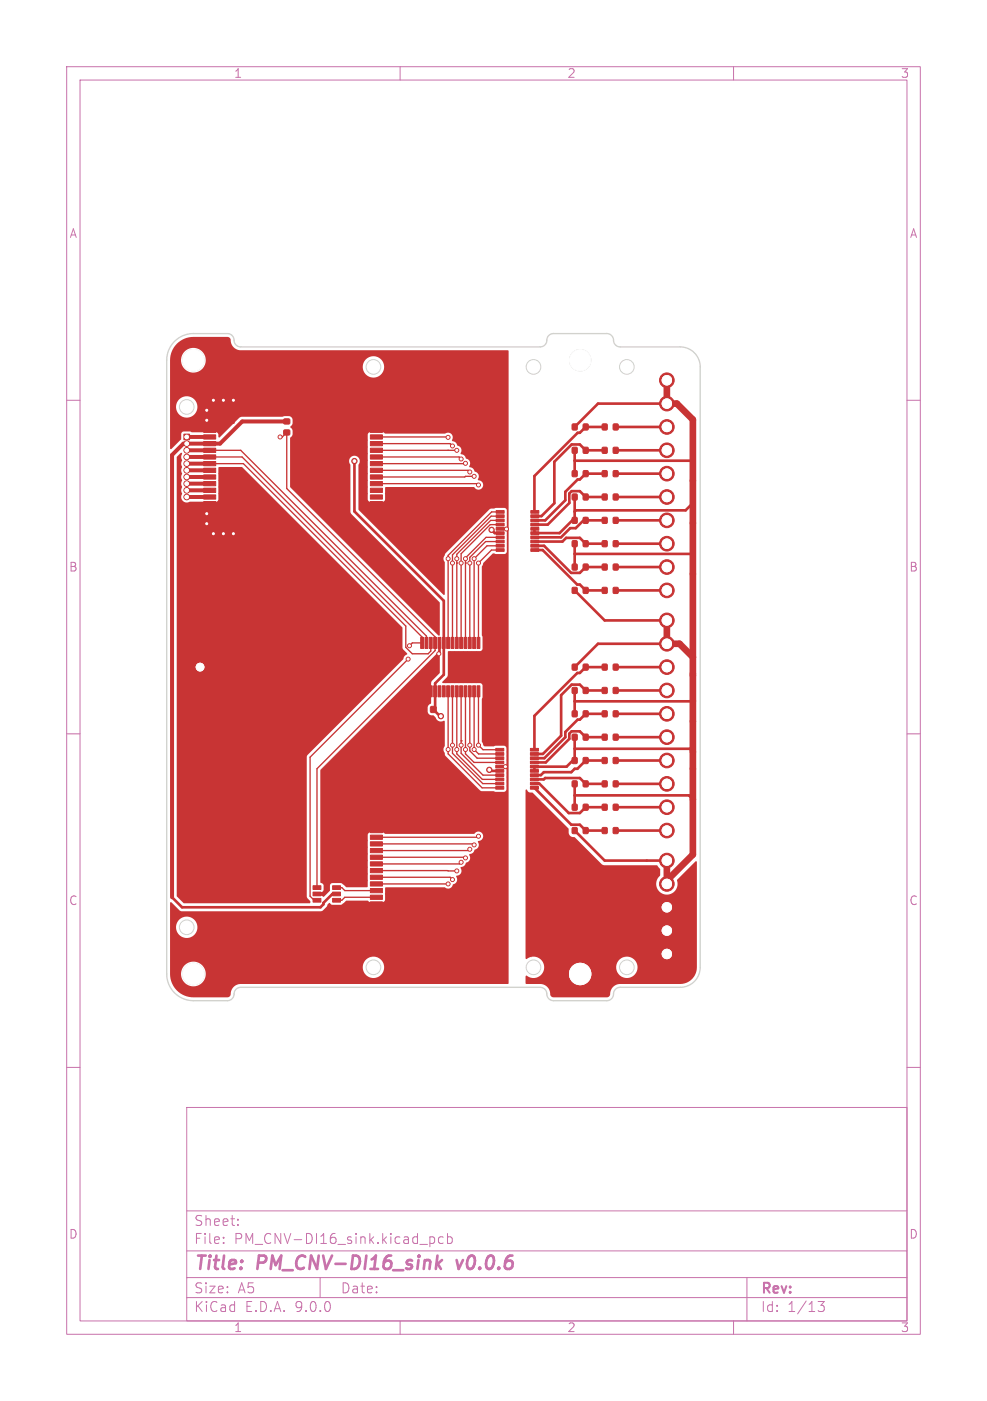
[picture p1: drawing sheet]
<svg xmlns="http://www.w3.org/2000/svg" width="148mm" height="210mm" viewBox="0 0 148 210" stroke-linecap="round" stroke-linejoin="round" font-family="sans-serif">
<defs><g id="words">
<g font-size="2.8" fill="#c872ab">
<text x="29" y="190.9">Title:</text>
<text x="38.7" y="190.9">PM_CNV-DI16_sink</text>
<text x="69.4" y="190.9">v0.0.6</text>
</g>
<g font-size="2.1" fill="#c872ab">
<text x="29" y="184">Sheet:</text>
<text x="29" y="186.7">File:</text>
<text x="35.1" y="186.7">PM_CNV-DI16_sink.kicad_pcb</text>
<text x="29" y="196.9">KiCad</text>
<text x="29" y="194.1">Size:</text>
<text x="35.7" y="194.1">A5</text>
<text x="36.7" y="196.9">E.D.A.</text>
<text x="44.3" y="196.9">9.0.0</text>
<text x="51" y="194.1">Date:</text>
<text x="114" y="194.3">Rev:</text>
<text x="114" y="196.9">Id:</text>
<text x="118.1" y="196.9">1/13</text>
</g>
<g font-size="1.8" fill="#c872ab">
<text x="35" y="11.9">1</text>
<text x="85" y="11.9">2</text>
<text x="135" y="11.9">3</text>
<text x="10.3" y="35.9">A</text>
<text x="136.4" y="35.9">A</text>
<text x="10.3" y="85.9">B</text>
<text x="136.3" y="85.9">B</text>
<text x="10.3" y="135.9">C</text>
<text x="136.3" y="135.9">C</text>
<text x="10.3" y="185.9">D</text>
<text x="136.3" y="185.9">D</text>
<text x="35" y="199.9">1</text>
<text x="85" y="199.9">2</text>
<text x="135" y="199.9">3</text>
</g>
</g></defs>
<g fill="none" stroke="#c872ab" stroke-width=".15">
<path d="M10 10h128v190h-128zM12 12h124v186h-124zM60 10v2M110 10v2M10 60h2M136 60h2M10 110h2M136 110h2M10 160h2M28 166h108v32h-108zM136 160h2M28 194.5h108"/>
<path d="M28 191.5h108M28 187.5h108M28 181.5h108M33.5 186.3v.1M33.5 185.5v.1M35.7 183.6v.1M35.7 182.8v.1M48 191.5v3M60 198v2M64.5 185.4v1.5M64.5 185.5l.4-.1 .3 .3v.4l-.2 .2h-.5M66.5 185.5l-.5-.1-.3 .3v.4l.2 .2h.6"/>
<path d="M67.1 185.5l.4-.1 .3 .3v.4l-.1 .2h-.6M67.1 184.9v1.5M110 198v2M112 191.5v6.5M122.7 195.1h.9l-.5 .6a.41 .41 0 0 1 .5 .3v.3l-.1 .2h-.8"/>
</g>
<path d="M65.6 188.2l-.2 2M65.6 189.4l.5 .8M66.3 188.9l-.9 .7M68.5 188.9l.3 1.3" fill="none" stroke="#c872ab" stroke-width=".4"/>
<g fill="#c83434" stroke="#c83434" stroke-width=".15">
<path d="M90.3 120.6h.7v.8h-.7z"/>
<path d="M92 120.6h.7v.8h-.7z"/>
<path d="M46.9 132.8h1.2v.5h-1.2z"/>
<path d="M46.9 133.7h1.2v.6h-1.2z"/>
<path d="M46.9 134.7h1.2v.5h-1.2z"/>
<path d="M49.9 134.7h1.2v.5h-1.2z"/>
<path d="M49.9 133.7h1.2v.6h-1.2z"/>
<path d="M49.9 132.8h1.2v.5h-1.2z"/>
<path d="M90.3 88.1h.7v.8h-.7z"/>
<path d="M92 88.1h.7v.8h-.7z"/>
<path d="M85.8 84.6h.7v.8h-.7z"/>
<path d="M87.5 84.6h.7v.8h-.7z"/>
<path d="M85.8 103.1h.7v.8h-.7z"/>
<path d="M87.5 103.1h.7v.8h-.7z"/>
<path d="M90.3 110.1h.7v.8h-.7z"/>
<path d="M92 110.1h.7v.8h-.7z"/>
<path d="M79.6 82.3h1.2v.4h-1.2z"/>
<path d="M79.6 81.6h1.2v.4h-1.2z"/>
<path d="M79.6 81h1.2v.4h-1.2z"/>
<path d="M79.6 80.3h1.2v.4h-1.2z"/>
<path d="M79.6 79.7h1.2v.4h-1.2z"/>
<path d="M79.6 79.1h1.2v.4h-1.2z"/>
<path d="M79.6 78.4h1.2v.4h-1.2z"/>
<path d="M79.6 77.8h1.2v.4h-1.2z"/>
<path d="M79.6 77.2h1.2v.4h-1.2z"/>
<path d="M79.6 76.5h1.2v.4h-1.2z"/>
<path d="M74.4 76.5h1.2v.4h-1.2z"/>
<path d="M74.4 77.2h1.2v.4h-1.2z"/>
<path d="M74.4 77.8h1.2v.4h-1.2z"/>
<path d="M74.4 78.4h1.2v.4h-1.2z"/>
<path d="M74.4 79.1h1.2v.4h-1.2z"/>
<path d="M74.4 79.7h1.2v.4h-1.2z"/>
<path d="M74.4 80.3h1.2v.4h-1.2z"/>
<path d="M74.4 81h1.2v.4h-1.2z"/>
<path d="M74.4 81.6h1.2v.4h-1.2z"/>
<path d="M74.4 82.3h1.2v.4h-1.2z"/>
<path d="M90.3 67.1h.7v.8h-.7z"/>
<path d="M92 67.1h.7v.8h-.7z"/>
<path d="M85.8 124.1h.7v.8h-.7z"/>
<path d="M87.5 124.1h.7v.8h-.7z"/>
<path d="M85.8 120.6h.7v.8h-.7z"/>
<path d="M87.5 120.6h.7v.8h-.7z"/>
<path d="M85.8 81.1h.7v.8h-.7z"/>
<path d="M87.5 81.1h.7v.8h-.7z"/>
<path d="M90.3 63.6h.7v.8h-.7z"/>
<path d="M92 63.6h.7v.8h-.7z"/>
<path d="M27.6 65.1h.8v.8h-.8z"/>
<path d="M64.6 105.9h.8v.9h-.8z"/>
<path d="M63 105.9h.8v.9h-.8z"/>
<path d="M85.8 110.1h.7v.8h-.7z"/>
<path d="M87.5 110.1h.7v.8h-.7z"/>
<path d="M71.5 95.5h.5v1.7h-.5z"/>
<path d="M70.9 95.5h.4v1.7h-.4z"/>
<path d="M70.2 95.5h.5v1.7h-.5z"/>
<path d="M69.6 95.5h.4v1.7h-.4z"/>
<path d="M68.9 95.5h.5v1.7h-.5z"/>
<path d="M68.3 95.5h.4v1.7h-.4z"/>
<path d="M67.6 95.5h.5v1.7h-.5z"/>
<path d="M67 95.5h.4v1.7h-.4z"/>
<path d="M66.3 95.5h.5v1.7h-.5z"/>
<path d="M65.7 95.5h.4v1.7h-.4z"/>
<path d="M65 95.5h.5v1.7h-.5z"/>
<path d="M64.4 95.5h.4v1.7h-.4z"/>
<path d="M63.7 95.5h.5v1.7h-.5z"/>
<path d="M63.1 95.5h.4v1.7h-.4z"/>
<path d="M63.1 102.8h.4v1.7h-.4z"/>
<path d="M63.7 102.8h.5v1.7h-.5z"/>
<path d="M64.4 102.8h.4v1.7h-.4z"/>
<path d="M65 102.8h.5v1.7h-.5z"/>
<path d="M65.7 102.8h.4v1.7h-.4z"/>
<path d="M66.3 102.8h.5v1.7h-.5z"/>
<path d="M67 102.8h.4v1.7h-.4z"/>
<path d="M67.6 102.8h.5v1.7h-.5z"/>
<path d="M68.3 102.8h.4v1.7h-.4z"/>
<path d="M68.9 102.8h.5v1.7h-.5z"/>
<path d="M69.6 102.8h.4v1.7h-.4z"/>
<path d="M70.2 102.8h.5v1.7h-.5z"/>
<path d="M70.9 102.8h.4v1.7h-.4z"/>
<path d="M71.5 102.8h.5v1.7h-.5z"/>
<path d="M85.8 70.6h.7v.8h-.7z"/>
<path d="M87.5 70.6h.7v.8h-.7z"/>
<path d="M55.5 75.2h1.8v.6h-1.8z"/>
<path d="M55.5 74.2h1.8v.6h-1.8z"/>
<path d="M55.5 73.2h1.8v.6h-1.8z"/>
<path d="M55.5 72.2h1.8v.6h-1.8z"/>
<path d="M55.5 71.2h1.8v.6h-1.8z"/>
<path d="M55.5 70.2h1.8v.6h-1.8z"/>
<path d="M55.5 69.2h1.8v.6h-1.8z"/>
<path d="M55.5 68.2h1.8v.6h-1.8z"/>
<path d="M55.5 67.2h1.8v.6h-1.8z"/>
<path d="M55.5 66.2h1.8v.6h-1.8z"/>
<path d="M55.5 65.2h1.8v.6h-1.8z"/>
<path d="M55.5 64.2h1.8v.6h-1.8z"/>
<path d="M57.1 76.6h3v2.5h-3z"/>
<path d="M57.1 60.9h3v2.5h-3z"/>
<path d="M85.8 67.1h.7v.8h-.7z"/>
<path d="M87.5 67.1h.7v.8h-.7z"/>
<path d="M90.3 103.1h.7v.8h-.7z"/>
<path d="M92 103.1h.7v.8h-.7z"/>
<path d="M85.8 74.1h.7v.8h-.7z"/>
<path d="M87.5 74.1h.7v.8h-.7z"/>
<path d="M85.8 99.6h.7v.8h-.7z"/>
<path d="M87.5 99.6h.7v.8h-.7z"/>
<path d="M90.3 124.1h.7v.8h-.7z"/>
<path d="M92 124.1h.7v.8h-.7z"/>
<path d="M90.3 74.1h.7v.8h-.7z"/>
<path d="M92 74.1h.7v.8h-.7z"/>
<path d="M90.3 117.1h.7v.8h-.7z"/>
<path d="M92 117.1h.7v.8h-.7z"/>
<path d="M90.3 70.6h.7v.8h-.7z"/>
<path d="M92 70.6h.7v.8h-.7z"/>
<path d="M85.8 63.6h.7v.8h-.7z"/>
<path d="M87.5 63.6h.7v.8h-.7z"/>
<path d="M85.8 117.1h.7v.8h-.7z"/>
<path d="M87.5 117.1h.7v.8h-.7z"/>
<path d="M55.5 135.2h1.8v.6h-1.8z"/>
<path d="M55.5 134.2h1.8v.6h-1.8z"/>
<path d="M55.5 133.2h1.8v.6h-1.8z"/>
<path d="M55.5 132.2h1.8v.6h-1.8z"/>
<path d="M55.5 131.2h1.8v.6h-1.8z"/>
<path d="M55.5 130.2h1.8v.6h-1.8z"/>
<path d="M55.5 129.2h1.8v.6h-1.8z"/>
<path d="M55.5 128.2h1.8v.6h-1.8z"/>
<path d="M55.5 127.2h1.8v.6h-1.8z"/>
<path d="M55.5 126.2h1.8v.6h-1.8z"/>
<path d="M55.5 125.2h1.8v.6h-1.8z"/>
<path d="M55.5 124.2h1.8v.6h-1.8z"/>
<path d="M57.1 136.6h3v2.5h-3z"/>
<path d="M57.1 120.9h3v2.5h-3z"/>
<path d="M42.6 62.8h.8v.7h-.8z"/>
<path d="M42.6 64.5h.8v.7h-.8z"/>
<path d="M90.3 77.6h.7v.8h-.7z"/>
<path d="M92 77.6h.7v.8h-.7z"/>
<path d="M90.3 84.6h.7v.8h-.7z"/>
<path d="M92 84.6h.7v.8h-.7z"/>
<path d="M30.5 75.2h1.8v.6h-1.8z"/>
<path d="M30.5 74.2h1.8v.6h-1.8z"/>
<path d="M30.5 73.2h1.8v.6h-1.8z"/>
<path d="M30.5 72.2h1.8v.6h-1.8z"/>
<path d="M30.5 71.2h1.8v.6h-1.8z"/>
<path d="M30.5 70.2h1.8v.6h-1.8z"/>
<path d="M30.5 69.2h1.8v.6h-1.8z"/>
<path d="M30.5 68.2h1.8v.6h-1.8z"/>
<path d="M30.5 67.2h1.8v.6h-1.8z"/>
<path d="M30.5 66.2h1.8v.6h-1.8z"/>
<path d="M30.5 65.2h1.8v.6h-1.8z"/>
<path d="M30.5 64.2h1.8v.6h-1.8z"/>
<path d="M32.1 76.6h3v2.5h-3z"/>
<path d="M32.1 60.9h3v2.5h-3z"/>
<path d="M79.5 117.9h1.2v.4h-1.2z"/>
<path d="M79.5 117.3h1.2v.4h-1.2z"/>
<path d="M79.5 116.6h1.2v.4h-1.2z"/>
<path d="M79.5 116h1.2v.4h-1.2z"/>
<path d="M79.5 115.4h1.2v.4h-1.2z"/>
<path d="M79.5 114.7h1.2v.4h-1.2z"/>
<path d="M79.5 114.1h1.2v.4h-1.2z"/>
<path d="M79.5 113.5h1.2v.4h-1.2z"/>
<path d="M79.5 112.8h1.2v.4h-1.2z"/>
<path d="M79.5 112.2h1.2v.4h-1.2z"/>
<path d="M74.3 112.2h1.2v.4h-1.2z"/>
<path d="M74.3 112.8h1.2v.4h-1.2z"/>
<path d="M74.3 113.5h1.2v.4h-1.2z"/>
<path d="M74.3 114.1h1.2v.4h-1.2z"/>
<path d="M74.3 114.7h1.2v.4h-1.2z"/>
<path d="M74.3 115.4h1.2v.4h-1.2z"/>
<path d="M74.3 116h1.2v.4h-1.2z"/>
<path d="M74.3 116.6h1.2v.4h-1.2z"/>
<path d="M74.3 117.3h1.2v.4h-1.2z"/>
<path d="M74.3 117.9h1.2v.4h-1.2z"/>
<path d="M90.3 81.1h.7v.8h-.7z"/>
<path d="M92 81.1h.7v.8h-.7z"/>
<path d="M85.8 77.6h.7v.8h-.7z"/>
<path d="M87.5 77.6h.7v.8h-.7z"/>
<path d="M85.8 106.6h.7v.8h-.7z"/>
<path d="M87.5 106.6h.7v.8h-.7z"/>
<path d="M90.3 106.6h.7v.8h-.7z"/>
<path d="M92 106.6h.7v.8h-.7z"/>
<path d="M90.3 99.6h.7v.8h-.7z"/>
<path d="M92 99.6h.7v.8h-.7z"/>
<path d="M85.8 113.6h.7v.8h-.7z"/>
<path d="M87.5 113.6h.7v.8h-.7z"/>
<path d="M90.3 113.6h.7v.8h-.7z"/>
<path d="M92 113.6h.7v.8h-.7z"/>
<path d="M85.8 88.1h.7v.8h-.7z"/>
<path d="M87.5 88.1h.7v.8h-.7z"/>
<circle cx="28" cy="66.5" r=".42"/>
<circle cx="28" cy="67.5" r=".42"/>
<circle cx="28" cy="68.5" r=".42"/>
<circle cx="28" cy="69.5" r=".42"/>
<circle cx="28" cy="70.5" r=".42"/>
<circle cx="28" cy="71.5" r=".42"/>
<circle cx="28" cy="72.5" r=".42"/>
<circle cx="28" cy="73.5" r=".42"/>
<circle cx="28" cy="74.5" r=".42"/>
<circle cx="100" cy="143" r="1.1"/>
<circle cx="100" cy="139.5" r="1.1"/>
<circle cx="100" cy="136" r="1.1"/>
<circle cx="100" cy="132.5" r="1.1"/>
<circle cx="100" cy="129" r="1.1"/>
<circle cx="30" cy="100" r=".86"/>
<circle cx="100" cy="124.5" r="1.1"/>
<circle cx="100" cy="121" r="1.1"/>
<circle cx="100" cy="117.5" r="1.1"/>
<circle cx="100" cy="114" r="1.1"/>
<circle cx="100" cy="110.5" r="1.1"/>
<circle cx="100" cy="107" r="1.1"/>
<circle cx="100" cy="103.5" r="1.1"/>
<circle cx="100" cy="100" r="1.1"/>
<circle cx="100" cy="96.5" r="1.1"/>
<circle cx="100" cy="93" r="1.1"/>
<circle cx="87" cy="146" r="3.2"/>
<circle cx="100" cy="88.5" r="1.1"/>
<circle cx="100" cy="85" r="1.1"/>
<circle cx="100" cy="81.5" r="1.1"/>
<circle cx="100" cy="78" r="1.1"/>
<circle cx="100" cy="74.5" r="1.1"/>
<circle cx="100" cy="71" r="1.1"/>
<circle cx="100" cy="67.5" r="1.1"/>
<circle cx="100" cy="64" r="1.1"/>
<circle cx="100" cy="60.5" r="1.1"/>
<circle cx="100" cy="57" r="1.1"/>
<circle cx="42" cy="65.5" r=".3"/>
<circle cx="61.2" cy="98.8" r=".3"/>
<circle cx="61.4" cy="96.8" r=".3"/>
<circle cx="31" cy="61.5" r=".3"/>
<circle cx="33.5" cy="80" r=".3"/>
<circle cx="33.5" cy="60" r=".3"/>
<circle cx="35" cy="60" r=".3"/>
<circle cx="76" cy="79.3" r=".3"/>
<circle cx="32" cy="80" r=".3"/>
<circle cx="31" cy="63" r=".3"/>
<circle cx="65.8" cy="98" r=".3"/>
<circle cx="35" cy="80" r=".3"/>
<circle cx="75.8" cy="114.9" r=".3"/>
<circle cx="31" cy="78.5" r=".3"/>
<circle cx="31" cy="77" r=".3"/>
<circle cx="32" cy="60" r=".3"/>
<circle cx="67.9" cy="66.9" r=".3"/>
<circle cx="67.9" cy="84.4" r=".3"/>
<circle cx="69.1" cy="68.8" r=".3"/>
<circle cx="69.2" cy="84.4" r=".3"/>
<circle cx="71.1" cy="71.4" r=".3"/>
<circle cx="71.1" cy="83.8" r=".3"/>
<circle cx="70.4" cy="84.4" r=".3"/>
<circle cx="70.4" cy="70.7" r=".3"/>
<circle cx="68.5" cy="83.8" r=".3"/>
<circle cx="68.5" cy="67.5" r=".3"/>
<circle cx="69.8" cy="69.4" r=".3"/>
<circle cx="69.8" cy="83.8" r=".3"/>
<circle cx="71.7" cy="84.4" r=".3"/>
<circle cx="71.7" cy="72.7" r=".3"/>
<circle cx="69.8" cy="128.6" r=".3"/>
<circle cx="69.8" cy="112.4" r=".3"/>
<circle cx="67.9" cy="111.7" r=".3"/>
<circle cx="67.9" cy="131.9" r=".3"/>
<circle cx="69.1" cy="111.7" r=".3"/>
<circle cx="69.1" cy="129.2" r=".3"/>
<circle cx="70.4" cy="127.3" r=".3"/>
<circle cx="70.4" cy="111.7" r=".3"/>
<circle cx="68.5" cy="112.4" r=".3"/>
<circle cx="68.5" cy="130.5" r=".3"/>
<circle cx="67.2" cy="132.5" r=".3"/>
<circle cx="67.2" cy="112.4" r=".3"/>
<circle cx="67.2" cy="65.6" r=".3"/>
<circle cx="67.2" cy="83.8" r=".3"/>
<circle cx="71.1" cy="112.4" r=".3"/>
<circle cx="71.1" cy="126.6" r=".3"/>
<circle cx="71.7" cy="125.4" r=".3"/>
<circle cx="71.7" cy="111.7" r=".3"/>
<circle cx="66.1" cy="107.4" r=".4"/>
<circle cx="73.4" cy="115.4" r=".4"/>
<circle cx="73.7" cy="79.4" r=".4"/>
<circle cx="53.1" cy="69.1" r=".4"/>
</g>
<path d="M28 67.5h3.4M28 68.5h3.4" fill="none" stroke="#c83434" stroke-width=".6"/>
<path d="M31.4 67.5h4.7l27.9 27.9v1M31.4 68.5h4.9l27 27v.9h-1.5l-.4 .4M42 65.5h.3l.7-.7v8.4l22.2 22.3v2l-17.7 17.7v17.9M61.2 98.8l-14.7 14.7v20.8l.6 .7h.4" fill="none" stroke="#c83434" stroke-width=".2"/>
<path d="M65.9 96.4v1.5l-.1 .1" fill="none" stroke="#c83434" stroke-width=".4"/>
<circle cx="75.8" cy="114.9" r=".2" fill="#c83434"/>
<g fill="none" stroke="#c83434" stroke-width=".4">
<path d="M53.1 69.1v7.6l13.4 13.4v11l-1.3 1.3v3.7l-.2 .3 1 1h.1M73.7 79.4l.5 .5h.8M75 79.3h.9M75.9 79.3l.1 .1M75.9 79.3h.1M86.2 74.5v3.5h-.4l-1.9 1.9h-3.7l-.1-.5M86.2 67.5v3.5M86.2 69.1h17.7M90.7 64h-2.9l-.8 .9h-.4l-6.5 6.5 .1 5.3M90.7 67.5h-2.9l-.8-.9h-1.3l-2.6 2.6v6.2l-1.9 2h-1M90.7 74.5h-2.9l-.8-.9h-1.3l-.3 .4v1.4l-3.3 3.2h-1.9M90.7 71h-2.9l-.8 .9h-.4l-1.8 1.8v1.3l-3 3h-1.6"/>
<path d="M90.7 78h-2.9v-.3l-1.5 1.5h-.8l-1.4 1.3h-3.9M92.3 64h7.7M92.3 67.5h7.7M92.3 74.5h7.7M92.3 78h7.7M92.3 71h7.7M100 60.5h-10.3l-3.5 3.5M103.9 75.4l-1.1 1.1h-16.4l-.2 .2M80.2 82.5h1.2l5.2 5.1h.4l.8 .9h2.9M80.2 81.8h1.4l4.1 4.1h1.3l.8-.9h2.9M80.2 81.2h4.1l.6-.6h2.1l.8 .9h2.9M86.2 81.5v3.5"/>
<path d="M86.2 83h17.7M86.2 88.5l4.5 4.5h9.3M92.3 88.5h7.7M92.3 85h7.7M92.3 81.5h7.7M100 96.5h-10.3l-3.5 3.5M73.4 115.4l.1 .2h1.4M74.9 114.9h.9M80.1 116.8h1.4l.2-.2h5.3l.8 .9h2.9M80.1 117.5h.8l4.4 4.4h1.7l.8-.9h2.9M80.1 118.1l5.6 5.5h1.3l.8 .9h2.9M86.2 110.5v3.5h-.3l-.9 .9h-4.9v.7"/>
<path d="M86.2 103.5v3.5M86.2 117.5v3.5M86.2 112.2h17.2l.5 .5M86.2 119.2h17.1l.6 .6M90.7 100h-2.9l-.8 .9h-.4l-6.5 6.4v5.1M90.7 110.5h-2.9l-.8-.9h-1.3l-.3 .4v.8l-3.6 3.5h-1.7M90.7 107h-2.9l-.8 .9h-.4l-1.8 1.8v.8l-3.2 3.2h-1.5M90.7 103.5h-2.9l-.8-.9h-1.3l-1.6 1.6v6.1l-2.7 2.7h-1.3M90.7 114h-2.9l-1.2 1.2h-.4l-.5 .5h-4.2l-.4 .5h-1M92.3 107h7.7M92.3 110.5h7.7M92.3 100h7.7"/>
<path d="M92.3 103.5h7.7M92.3 117.5h7.7M92.3 114h7.7M103.9 105.1h-17.7M50.5 134h-.7l-1.3 1.3v.3l-.4 .4h-20.8l-1.5-1.5M86.2 124.5l4.5 4.5h9.3M92.3 121h7.7M92.3 124.5h7.7"/>
</g>
<g fill="none" stroke="#c83434" stroke-width=".2">
<path d="M31.4 69.5h5.1l24.4 24.4v3.1l.9 1h2.4l.4-.4v-1.2M56.4 66.5h11.1l.3 .4M56.4 68.5h12.4l.4 .3M56.4 70.5h13.8l.2 .3M56.4 67.5h12.1M56.4 72.5h15.1l.2 .2M56.4 65.5l10.8 .1M69.8 69.5h-13.4M71.1 71.4h-1.3l-.1 .1h-13.3M75 77.4h-1.3l-5.9 5.8 .1 13.2M75 78.6h-1.5l-4.3 4.4v13.4M75 78h-1.4l-5.1 5.1v13.3"/>
<path d="M75 76.7h-1.3l-6.5 6.6v13.1M67.2 83.8h.1M67.8 84.4h.1M68.5 84.4h.1M69.2 84.4h.1M69.8 84.4h.1M71.1 83.8v12.6M71.1 83.8h.1M74.9 80.6l.1-.1h-2.1l-3.1 3.1v12.8M75 81.8h-2l-1.9 2M75 81.2h-2.2l-2.4 2.4v12.8M75 82.5h-1.3l-2 1.9v12"/>
<path d="M67.2 103.6v9.4l5.1 5.1h2.6M67.8 111.1h.1M67.9 103.6l-.1 9.3 4.6 4.6h2.5M68.5 103.6v9.4l3.8 3.8h2.6M69.2 111.1h.1M69.2 103.6v9.3l3.2 3.3h2.5M69.8 103.6v9.4l1.3 1.3h3.8M70.4 103.6v8.9l1.2 1.2h3.3M71.1 103.6v8.8M71.1 112.4h.1M71.1 112.4l.7 .6h3.1M71.7 103.6v8.1l.7 .7h2.5"/>
<path d="M74.9 117.5h.1M74.9 116.2h.1M74.9 113.7h.1M74.9 112.4h.1M74.9 114.3h.1M74.9 116.8h.1M74.9 118.1h.1M74.9 113h.1M50.5 133.1h.8l.4 .4h4.7M56.4 128.5h13.3l.1 .1M56.4 131.5h11.1l.3 .4M56.4 130.5l12.1 .1"/>
<path d="M56.4 132.5h10.8M56.4 126.5h14.6l.1 .2M56.4 134.5h-4.7l-.4 .5h-.8M69.2 129.3l-.3 .2h-12.5M70.4 127.3l-.2 .2h-13.8M71.7 125.4l-.1 .1h-15.2"/>
</g>
<path d="M28 69.5h3.4M28 65.5h3.4M28 70.5h3.4M28 71.5h3.4M28 73.5h3.4M28 66.5h.1M28 74.5h3.4M28 72.5h.1M28 72.5h3.4M43 63.2h-6.7l-3.3 3.3h-5.5l-1.7 1.7v66.3" fill="none" stroke="#c83434" stroke-width=".6"/>
<path d="M100 57v3.5h1.5l2.4 2.4v65.2l-3.9 3.9M100 93v3.5h1.9l2 2M100 129v3.5" fill="none" stroke="#c83434" stroke-width="1"/>
<g fill="#c83434">
<path d="M26.5 51.5a3.5 3.5 0 0 1 2.6-1h5a.52 .52 0 0 1 .5 .6 1.51 1.51 0 0 0 1.4 1.4l40.3 .1v94.8l-.2 .1h-40.3a2.01 2.01 0 0 0-1.3 1.8l-.4 .2h-5.1a3.5 3.5 0 0 1-3.5-3.6h1.6v.2a1.85 1.85 0 0 0 2.6 1.6 1.85 1.85 0 0 0 .8-2.8h23.9v.2a1.61 1.61 0 0 0 2.4 1.3 1.61 1.61 0 0 0 0-2.8 1.61 1.61 0 0 0-2.4 1.3h-23.9l-.1-.1a1.85 1.85 0 0 0-2-.6 1.85 1.85 0 0 0-1.3 1.7h-1.6v-7h.9v.2a1.61 1.61 0 0 0 2.4 1.3 1.61 1.61 0 0 0 0-2.8 1.61 1.61 0 0 0-2.4 1.3h-.9l.1-3.7 .1 .1 1.2 1.2 .3 .1h20.9l.3-.1 .6-.6 .1-.3 .3-.3 .4 .3h1.3l.9-.6h3.1l.4 .2h2l.2-.3v-1.8l.2-.1h8.8a.81 .81 0 0 0 1.3-.5 .8 .8 0 0 0 .4-1.2 .82 .82 0 0 0 .7-1.3h.1a.91 .91 0 0 0 .7-.7 .78 .78 0 0 0 .5-1.2l.1-.1a.91 .91 0 0 0 .7-.7 .78 .78 0 0 0 .5-1.2 .74 .74 0 0 0 .7-1.1 .74 .74 0 0 0-1.3 0h-13.3l-.4-.2h-2l-.3 .4v7.8h-3.1l-.8-.6h-1.4l-.3 .2v.9l-.9 .9-.4-.1h-1l-.2-.2 .1-.4h1.1l.3-.3v-.8l-.5-.4 .1-16.8 17.7-17.8 .1 .2v3l-1.2 1.4-.1 3.2-.4 .4-.1 .9a.78 .78 0 0 0 .9 .6l.3 .3a.89 .89 0 0 0 1.3 .4l.1 3.9a.77 .77 0 0 0 0 1l.1 .4 5.2 5.2 .2 .1h1.8l.3 .1h1.3l.3-.2v-3.2l-.2-.4 .2-.4v-2.4l-.3-.3-2.9 .1-.2-.2-.2-.5v-6.4l.1-.3-.1-1.9-.3-.2h-5.6l-.1-.1 .7-.8 .2-.3v-3.6h4.8l.3-.3 .1-1.8-.1-.3v-10.3l.2-.5 1.4-1.4 1.7 .1 .4-.3v-3.1l-.2-.4 .2-.4-.1-2.6-.3-.2h-1.2l-1 .2-6.6 6.6-.1 .4a.77 .77 0 0 0 0 1v4.8l-.1 .1-12.8-12.8-.1-6.7a.82 .82 0 0 0 0-1.2 .82 .82 0 0 0-1.1 0 .82 .82 0 0 0-.1 1.2l.1 7.2 13.3 13.4v4.9l-.1 .1-22.3-22.2v-7.4l.4-.5h11.2v9.6l.3 .4 2.2-.1 .1-.3v-1.7l.2-.1h13.2a.71 .71 0 0 0 1.3 0 .71 .71 0 0 0-.7-1v-.1a.8 .8 0 0 0-.6-1.3 .85 .85 0 0 0-.7-.6 .85 .85 0 0 0-.6-1.3 1.04 1.04 0 0 0-.7-.7 .86 .86 0 0 0-.6-1.3 .85 .85 0 0 0-.7-.6v-.1a.74 .74 0 0 0-.1-.9 .74 .74 0 0 0-1-.1h-8.9l-.4-.2h-1.9l-.2 .1-.2 .3h-11.2v-.7l-.4-.5 .4-.5v-.7l-.2-.3-.3-.1-7.1 .1-.4 .1-3 3-.2-.1v-.6l-.2-.1h-3.7l-.3-.1h-1.1l-.2 .2v1l-1.6 1.4-.1-.1v-6.3h.9a1.61 1.61 0 0 0 2.2 1.6 1.61 1.61 0 0 0 .4-2.7 1.61 1.61 0 0 0-2.6 .8v.3h-.9v-7h1.6a1.85 1.85 0 0 0 1.4 1.9 1.85 1.85 0 0 0 2.1-.9h23.8v.2a1.61 1.61 0 0 0 2.4 1.3 1.61 1.61 0 0 0 0-2.8 1.61 1.61 0 0 0-2.4 1.3l-23.7-.1a1.85 1.85 0 0 0-1.2-2.6 1.85 1.85 0 0 0-2.4 1.7h-1.6a3.5 3.5 0 0 1 1-2.4z"/>
<path d="M27.1 67.9h.1l.1 .1a1.16 1.16 0 0 0 0 1.1 1.08 1.08 0 0 0 0 1 1.09 1.09 0 0 0 0 1 1.08 1.08 0 0 0 0 1 1.09 1.09 0 0 0 0 1 1.08 1.08 0 0 0 0 1 .84 .84 0 0 0 .1 1 .84 .84 0 0 0 1.1 .1l4.1-.1 .1-.3 .1-4.7 3.5-.1 24 24v3.1l.8 1a.93 .93 0 0 0-.6 .7l-14.5 14.5v21.1l.5 .7v.2l-19 .1-1-1.1v-65.8z"/>
<path d="M78.8 118.4h.2l.3 .3 .6 .1 5.3 5.4 .1 .6a.79 .79 0 0 0 .9 .7l4.1 4.1 .3 .1h7.9l.5 .6v1a1.63 1.63 0 0 0 .7 2.8 1.63 1.63 0 0 0 1.8-2.2l2.8-2.8h.2v15.9a2.5 2.5 0 0 1-2.5 2.5h-9.1a1.68 1.68 0 0 0-1.5 1.7l-.4 .3h-8a.52 .52 0 0 1-.5-.6 1.5 1.5 0 0 0-1.4-1.4h-2.2v-1.3a1.67 1.67 0 0 0 1.8 .2 1.67 1.67 0 0 0 .9-1.5h10.8a1.61 1.61 0 0 0 2.2 1.6 1.61 1.61 0 0 0 .4-2.7 1.61 1.61 0 0 0-2.6 .8v.3h-10.8a1.63 1.63 0 0 0-2.7-1.1l-.1-.2z"/>
</g>
<g fill="#fff" stroke="#fff" stroke-width=".15">
<circle cx="42" cy="65.5" r=".15"/>
<circle cx="61.2" cy="98.8" r=".15"/>
<circle cx="61.4" cy="96.8" r=".15"/>
<circle cx="31" cy="61.5" r=".15"/>
<circle cx="33.5" cy="80" r=".15"/>
<circle cx="33.5" cy="60" r=".15"/>
<circle cx="35" cy="60" r=".15"/>
<circle cx="75.9" cy="79.3" r=".15"/>
<circle cx="32" cy="80" r=".15"/>
<circle cx="31" cy="63" r=".15"/>
<circle cx="65.8" cy="98" r=".15"/>
<circle cx="35" cy="80" r=".15"/>
<circle cx="75.8" cy="114.9" r=".15"/>
<circle cx="31" cy="78.5" r=".15"/>
<circle cx="31" cy="77" r=".15"/>
<circle cx="32" cy="60" r=".15"/>
<circle cx="67.8" cy="66.8" r=".15"/>
<circle cx="67.8" cy="84.4" r=".15"/>
<circle cx="69.2" cy="68.8" r=".15"/>
<circle cx="69.2" cy="84.4" r=".15"/>
<circle cx="71.1" cy="71.4" r=".15"/>
<circle cx="71.1" cy="83.7" r=".15"/>
<circle cx="70.5" cy="84.4" r=".15"/>
<circle cx="70.5" cy="70.8" r=".15"/>
<circle cx="68.5" cy="83.8" r=".15"/>
<circle cx="68.5" cy="67.5" r=".15"/>
<circle cx="69.8" cy="69.5" r=".15"/>
<circle cx="69.8" cy="83.7" r=".15"/>
<circle cx="71.7" cy="84.4" r=".15"/>
<circle cx="71.8" cy="72.7" r=".15"/>
<circle cx="69.8" cy="128.6" r=".15"/>
<circle cx="69.8" cy="112.3" r=".15"/>
<circle cx="67.8" cy="111.7" r=".15"/>
<circle cx="67.8" cy="131.9" r=".15"/>
<circle cx="69.2" cy="111.7" r=".15"/>
<circle cx="69.2" cy="129.3" r=".15"/>
<circle cx="70.5" cy="127.3" r=".15"/>
<circle cx="70.5" cy="111.7" r=".15"/>
<circle cx="68.5" cy="112.3" r=".15"/>
<circle cx="68.5" cy="130.6" r=".15"/>
<circle cx="67.2" cy="132.5" r=".15"/>
<circle cx="67.2" cy="112.3" r=".15"/>
<circle cx="67.2" cy="65.6" r=".15"/>
<circle cx="67.2" cy="83.8" r=".15"/>
<circle cx="71.1" cy="112.3" r=".15"/>
<circle cx="71.1" cy="126.6" r=".15"/>
<circle cx="71.8" cy="125.3" r=".15"/>
<circle cx="71.8" cy="111.7" r=".15"/>
<circle cx="66.1" cy="107.4" r=".2"/>
<circle cx="73.4" cy="115.4" r=".2"/>
<circle cx="73.7" cy="79.4" r=".2"/>
<circle cx="53.1" cy="69.1" r=".2"/>
<circle cx="29" cy="146" r="1.6"/>
<circle cx="28" cy="65.5" r=".25"/>
<circle cx="28" cy="66.5" r=".25"/>
<circle cx="28" cy="67.5" r=".25"/>
<circle cx="28" cy="68.5" r=".25"/>
<circle cx="28" cy="69.5" r=".25"/>
<circle cx="28" cy="70.5" r=".25"/>
<circle cx="28" cy="71.5" r=".25"/>
<circle cx="28" cy="72.5" r=".25"/>
<circle cx="28" cy="73.5" r=".25"/>
<circle cx="28" cy="74.5" r=".25"/>
<circle cx="100" cy="143" r=".7"/>
<circle cx="100" cy="139.5" r=".7"/>
<circle cx="100" cy="136" r=".7"/>
<circle cx="100" cy="132.5" r=".7"/>
<circle cx="100" cy="129" r=".7"/>
<circle cx="29" cy="54" r="1.6"/>
<circle cx="87" cy="54" r="1.6"/>
<circle cx="30" cy="100" r=".58"/>
<circle cx="100" cy="124.5" r=".7"/>
<circle cx="100" cy="121" r=".7"/>
<circle cx="100" cy="117.5" r=".7"/>
<circle cx="100" cy="114" r=".7"/>
<circle cx="100" cy="110.5" r=".7"/>
<circle cx="100" cy="107" r=".7"/>
<circle cx="100" cy="103.5" r=".7"/>
<circle cx="100" cy="100" r=".7"/>
<circle cx="100" cy="96.5" r=".7"/>
<circle cx="100" cy="93" r=".7"/>
<circle cx="87" cy="146" r="1.6"/>
<circle cx="100" cy="88.5" r=".7"/>
<circle cx="100" cy="85" r=".7"/>
<circle cx="100" cy="81.5" r=".7"/>
<circle cx="100" cy="78" r=".7"/>
<circle cx="100" cy="74.5" r=".7"/>
<circle cx="100" cy="71" r=".7"/>
<circle cx="100" cy="67.5" r=".7"/>
<circle cx="100" cy="64" r=".7"/>
<circle cx="100" cy="60.5" r=".7"/>
<circle cx="100" cy="57" r=".7"/>
</g>
<path d="M26.2 51.2a4 4 0 0 1 2.8-1.2h5.1a1.16 1.16 0 0 1 1.1 1.3l.3 .5 .6 .2h44.9a1.15 1.15 0 0 0 1.1-1.3l.3-.5 .5-.2h8.1a1.16 1.16 0 0 1 1.1 1.3l.3 .5 .5 .2h9.1a3 3 0 0 1 3 3v90a3 3 0 0 1-3 3h-9a1.16 1.16 0 0 0-1.1 1.3l-.3 .5-.5 .2h-8.1a1.16 1.16 0 0 1-1.1-1.3l-.3-.5-.6-.2h-44.9a1.16 1.16 0 0 0-1.1 1.3l-.3 .5-.5 .2h-5.2a4 4 0 0 1-4-4v-92a4 4 0 0 1 1.2-2.8z" fill="none" stroke="#d0d2cd" stroke-width=".2"/>
<g fill="none" stroke="#d0d2cd" stroke-width=".15">
<circle cx="56" cy="55" r="1.1"/>
<circle cx="80" cy="55" r="1.1"/>
<circle cx="94" cy="55" r="1.1"/>
<circle cx="28" cy="61" r="1.1"/>
<circle cx="28" cy="139" r="1.1"/>
<circle cx="56" cy="145" r="1.1"/>
<circle cx="80" cy="145" r="1.1"/>
<circle cx="94" cy="145" r="1.1"/>
</g>
<g fill="#d0d2cd" stroke="#d0d2cd" stroke-width=".15">
<circle cx="29" cy="146" r="1.6"/>
<circle cx="28" cy="65.5" r=".25"/>
<circle cx="28" cy="66.5" r=".25"/>
<circle cx="28" cy="67.5" r=".25"/>
<circle cx="28" cy="68.5" r=".25"/>
<circle cx="28" cy="69.5" r=".25"/>
<circle cx="28" cy="70.5" r=".25"/>
<circle cx="28" cy="71.5" r=".25"/>
<circle cx="28" cy="72.5" r=".25"/>
<circle cx="28" cy="73.5" r=".25"/>
<circle cx="28" cy="74.5" r=".25"/>
<circle cx="100" cy="143" r=".7"/>
<circle cx="100" cy="139.5" r=".7"/>
<circle cx="100" cy="136" r=".7"/>
<circle cx="100" cy="132.5" r=".7"/>
<circle cx="100" cy="129" r=".7"/>
<circle cx="29" cy="54" r="1.6"/>
<circle cx="87" cy="54" r="1.6"/>
<circle cx="30" cy="100" r=".58"/>
<circle cx="100" cy="124.5" r=".7"/>
<circle cx="100" cy="121" r=".7"/>
<circle cx="100" cy="117.5" r=".7"/>
<circle cx="100" cy="114" r=".7"/>
<circle cx="100" cy="110.5" r=".7"/>
<circle cx="100" cy="107" r=".7"/>
<circle cx="100" cy="103.5" r=".7"/>
<circle cx="100" cy="100" r=".7"/>
<circle cx="100" cy="96.5" r=".7"/>
<circle cx="100" cy="93" r=".7"/>
<circle cx="87" cy="146" r="1.6"/>
<circle cx="100" cy="88.5" r=".7"/>
<circle cx="100" cy="85" r=".7"/>
<circle cx="100" cy="81.5" r=".7"/>
<circle cx="100" cy="78" r=".7"/>
<circle cx="100" cy="74.5" r=".7"/>
<circle cx="100" cy="71" r=".7"/>
<circle cx="100" cy="67.5" r=".7"/>
<circle cx="100" cy="64" r=".7"/>
<circle cx="100" cy="60.5" r=".7"/>
<circle cx="100" cy="57" r=".7"/>
</g>
<use href="#words"/>
</svg>
